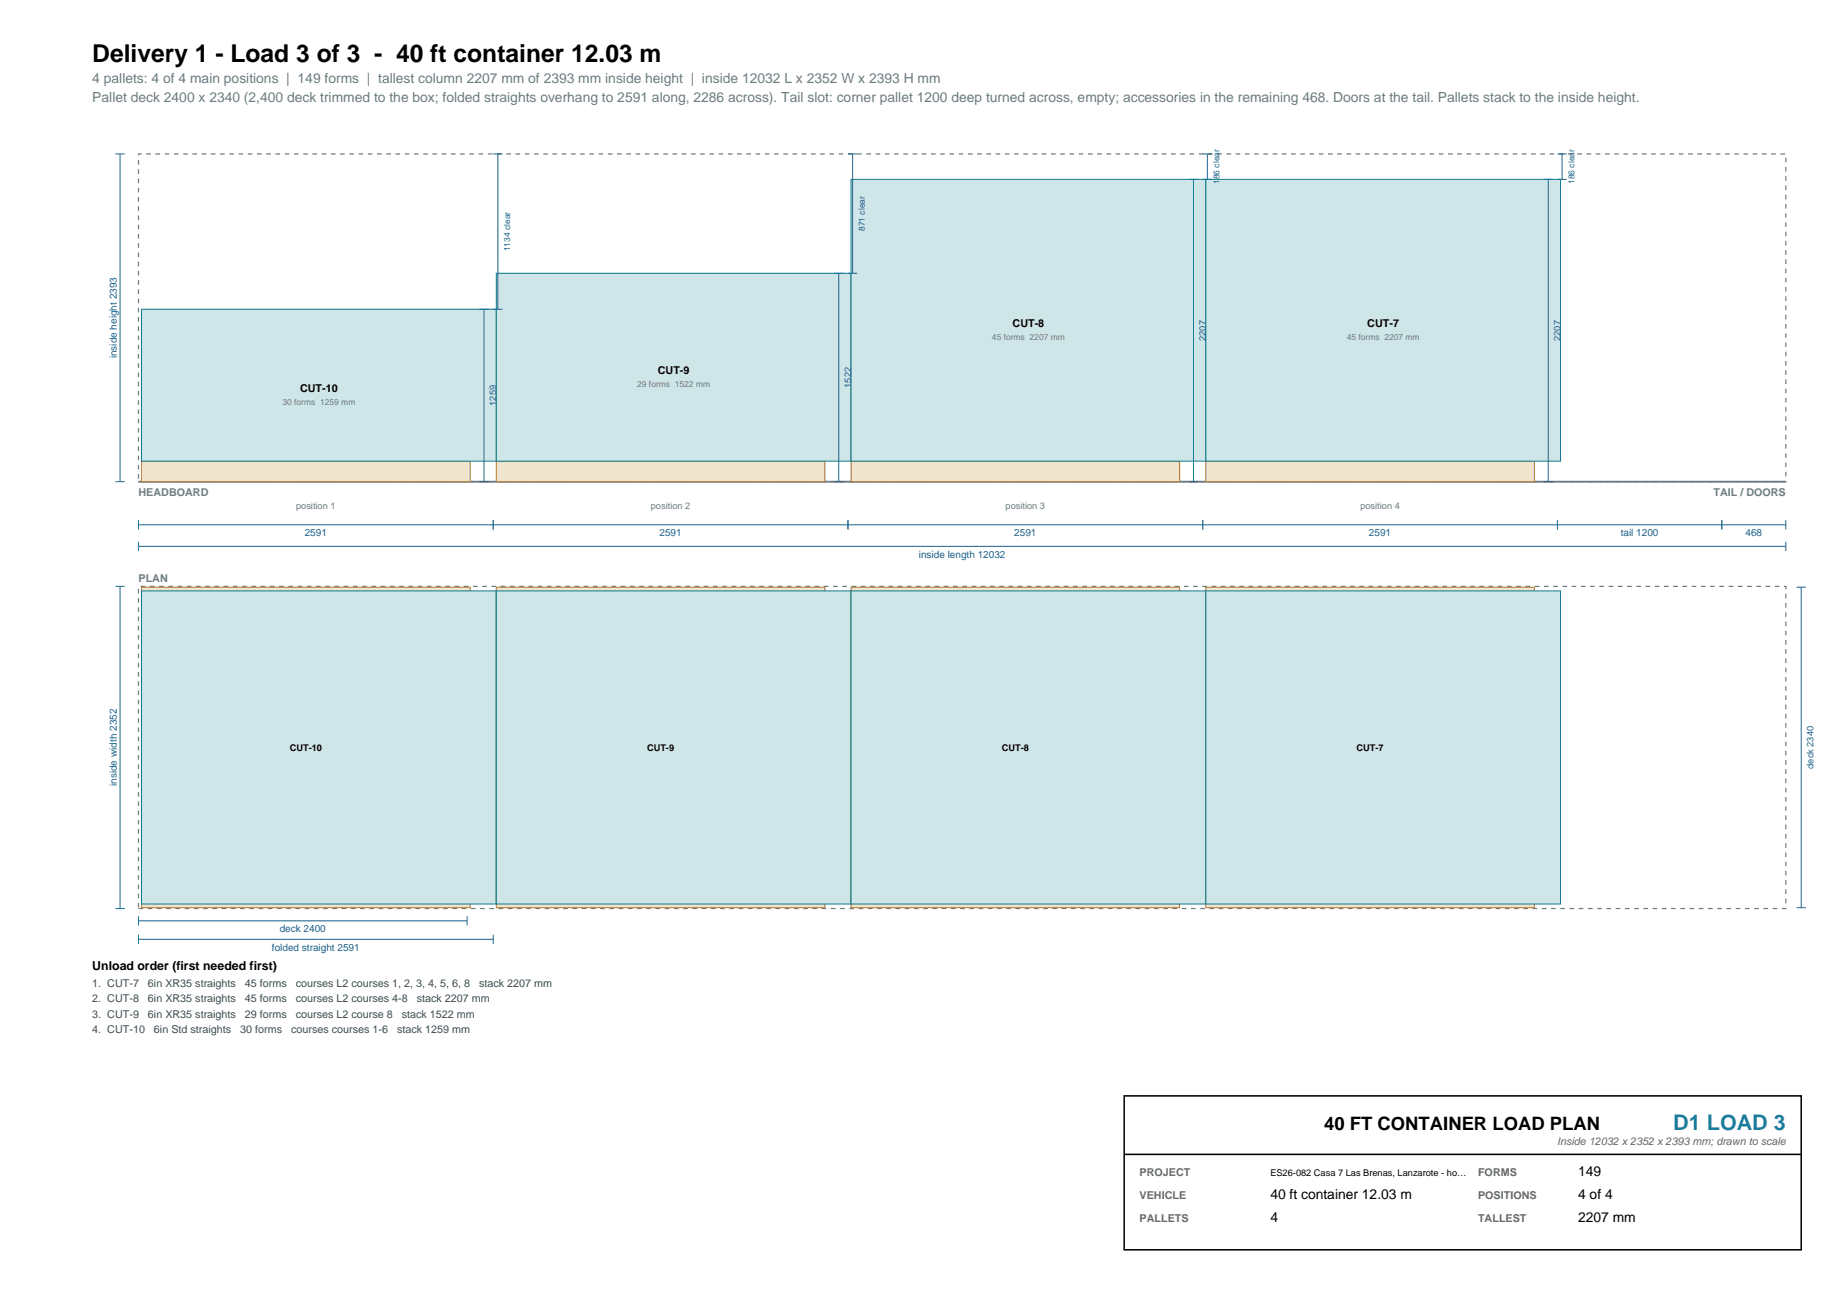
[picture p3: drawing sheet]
<svg xmlns="http://www.w3.org/2000/svg" width="420mm" height="297mm" viewBox="0 0 420 297" stroke-linecap="round" stroke-linejoin="round" font-family="sans-serif">
<defs><g id="words">
<text font-size="5.6" x="21.2" y="14.1">Delivery 1 - Load 3 of 3 - 40 ft container 12.03 m</text>
<text font-size="4.9" fill="#1976d2" x="383.6" y="258.9">D1 LOAD 3</text>
<text font-size="4.2" x="303.6" y="258.9">40 FT CONTAINER LOAD PLAN</text>
<g font-size="3.2" fill="#6b7c81">
<text x="21.2" y="19.1">4 pallets: 4 of 4 main positions | 149 forms | tallest column 2207 mm of 2393 mm inside height | inside 12032 L x 2352 W x 2393 H mm</text>
<text x="21.2" y="23.3">Pallet deck 2400 x 2340 (2,400 deck trimmed to the box; folded straights overhang to 2591 along, 2286 across). Tail slot: corner pallet 1200 deep turned across, empty; accessories in the remaining 468. Doors at the tail. Pallets stack to the inside height.</text>
</g>
<g font-size="3.2">
<text x="361.8" y="269.5">149</text>
<text x="291.2" y="274.8">40 ft container 12.03 m</text>
<text x="361.8" y="274.8">4 of 4</text>
<text x="291.2" y="280.1">4</text>
<text x="361.8" y="280.1">2207 mm</text>
</g>
<text font-size="2.8" x="21.2" y="222.3">Unload order (first needed first)</text>
<g font-size="2.5">
<text x="232.1" y="75">CUT-8</text>
<text x="313.5" y="75">CUT-7</text>
<text x="68.8" y="89.9">CUT-10</text>
<text x="150.8" y="85.8">CUT-9</text>
</g>
<g font-size="2.5" fill="#6b7c81">
<text x="31.7" y="113.6">HEADBOARD</text>
<text x="392.8" y="113.6">TAIL / DOORS</text>
<text x="31.7" y="133.3">PLAN</text>
</g>
<g font-size="2.5" fill="#3d4c50">
<text x="21.2" y="226.2">1. CUT-7</text>
<text x="33.9" y="226.2">6in XR35 straights</text>
<text x="56.2" y="226.2">45 forms</text>
<text x="67.8" y="226.2">courses L2 courses 1, 2, 3, 4, 5, 6, 8</text>
<text x="109.8" y="226.2">stack 2207 mm</text>
<text x="21.2" y="229.7">2. CUT-8</text>
<text x="21.2" y="233.3">3. CUT-9</text>
<text x="33.9" y="229.7">6in XR35 straights</text>
<text x="33.9" y="233.3">6in XR35 straights</text>
<text x="56.2" y="229.7">45 forms</text>
<text x="56.2" y="233.3">29 forms</text>
<text x="67.8" y="229.7">courses L2 courses 4-8</text>
<text x="67.8" y="233.3">courses L2 course 8</text>
<text x="92.1" y="233.3">stack 1522 mm</text>
<text x="95.6" y="229.7">stack 2207 mm</text>
<text x="21.2" y="236.8">4. CUT-10</text>
<text x="35.3" y="236.8">6in Std straights</text>
<text x="55.1" y="236.8">30 forms</text>
<text x="66.7" y="236.8">courses courses 1-6</text>
<text x="91" y="236.8">stack 1259 mm</text>
</g>
<g font-size="2.5" fill="#666">
<text x="357" y="262.4">Inside 12032 x 2352 x 2393 mm; drawn to scale</text>
<text x="261.3" y="269.5">PROJECT</text>
<text x="338.9" y="269.5">FORMS</text>
<text x="261.3" y="274.8">VEHICLE</text>
<text x="338.9" y="274.8">POSITIONS</text>
<text x="261.3" y="280.1">PALLETS</text>
<text x="338.9" y="280.1">TALLEST</text>
</g>
<g font-size="2.3" fill="#1f5f8b">
<text x="26.8" y="82.1" transform="rotate(-90 26.8 82.1)">inside height 2393</text>
<text x="69.9" y="122.9">2591</text>
<text x="151.2" y="122.9">2591</text>
<text x="232.5" y="122.9">2591</text>
<text x="313.8" y="122.9">2591</text>
<text x="371.6" y="122.9">tail 1200</text>
<text x="400.2" y="122.9">468</text>
<text x="210.6" y="127.9">inside length 12032</text>
<text x="26.8" y="180.2" transform="rotate(-90 26.8 180.2)">inside width 2352</text>
<text x="64.1" y="213.7">deck 2400</text>
<text x="62.3" y="217.9">folded straight 2591</text>
</g>
<g font-size="2.1" fill="#1f5f8b">
<text x="276.4" y="78.1" transform="rotate(-90 276.4 78.1)">2207</text>
<text x="357.8" y="78.1" transform="rotate(-90 357.8 78.1)">2207</text>
<text x="195.1" y="88.9" transform="rotate(-90 195.1 88.9)">1522</text>
<text x="113.8" y="93" transform="rotate(-90 113.8 93)">1259</text>
<text x="415.8" y="176.2" transform="rotate(-90 415.8 176.2)">deck 2340</text>
</g>
<g font-size="2.1" fill="#6b7c81">
<text x="67.9" y="116.7">position 1</text>
<text x="149.2" y="116.7">position 2</text>
<text x="230.5" y="116.7">position 3</text>
<text x="311.9" y="116.7">position 4</text>
</g>
<g font-size="2.1">
<text x="66.4" y="172">CUT-10</text>
<text x="148.3" y="172">CUT-9</text>
<text x="229.7" y="172">CUT-8</text>
<text x="311" y="172">CUT-7</text>
<text x="291.2" y="269.5">ES26-082 Casa 7 Las Brenas, Lanzarote - ho…</text>
</g>
<g font-size="1.9" fill="#1f5f8b">
<text x="279.6" y="42.2" transform="rotate(-90 279.6 42.2)">186 clear</text>
<text x="360.9" y="42.2" transform="rotate(-90 360.9 42.2)">186 clear</text>
<text x="198.3" y="52.9" transform="rotate(-90 198.3 52.9)">871 clear</text>
<text x="117" y="57.6" transform="rotate(-90 117 57.6)">1134 clear</text>
</g>
<g font-size="1.9" fill="#6b7c81">
<text x="227.4" y="77.9">45 forms 2207 mm</text>
<text x="308.7" y="77.9">45 forms 2207 mm</text>
<text x="146.1" y="88.6">29 forms 1522 mm</text>
<text x="64.8" y="92.7">30 forms 1259 mm</text>
</g>
</g></defs>
<path d="M31.7 35.3h377.7v75.1h-377.7z" fill="none" stroke="#6b7c81" stroke-width=".28" stroke-dasharray="1.1 1.1" stroke-linecap="butt"/>
<path d="M31.7 110.4h377.7" fill="none" stroke="#6b7c81" stroke-width=".42"/>
<path d="M32.5 105.7h75.3v4.7h-75.3z" fill-rule="evenodd" fill="#f0e4ce" stroke="#b4762b" stroke-width=".23"/>
<path d="M32.5 70.9h81.3v34.8h-81.3z" fill-rule="evenodd" fill="#cfe6e9" stroke="#0e7c86" stroke-width=".23"/>
<path d="M113.8 105.7h75.3v4.7h-75.3z" fill-rule="evenodd" fill="#f0e4ce" stroke="#b4762b" stroke-width=".23"/>
<path d="M113.8 62.6h81.3v43.1h-81.3z" fill-rule="evenodd" fill="#cfe6e9" stroke="#0e7c86" stroke-width=".23"/>
<path d="M195.1 105.7h75.3v4.7h-75.3z" fill-rule="evenodd" fill="#f0e4ce" stroke="#b4762b" stroke-width=".23"/>
<path d="M195.1 41.1h81.3v64.6h-81.3z" fill-rule="evenodd" fill="#cfe6e9" stroke="#0e7c86" stroke-width=".23"/>
<path d="M276.4 105.7h75.4v4.7h-75.4z" fill-rule="evenodd" fill="#f0e4ce" stroke="#b4762b" stroke-width=".23"/>
<path d="M276.4 41.1h81.4v64.6h-81.4z" fill-rule="evenodd" fill="#cfe6e9" stroke="#0e7c86" stroke-width=".23"/>
<g fill="none" stroke="#1f5f8b" stroke-width=".23">
<path d="M26.5 35.3h2.1M27.5 35.3v75.1M113.1 35.3h2.1M114.1 35.3v35.6M194.4 35.3h2.1M195.5 35.3v27.3M275.7 35.3h2.1M276.8 35.3v5.8M357.1 35.3h2.1M358.1 35.3v5.8M272.6 41.1h2.1M273.6 41.1v69.3"/>
<path d="M275.7 41.1h2.1M353.9 41.1h2.1M354.9 41.1v69.3M357.1 41.1h2.1M109.9 70.9h2.1M111 70.9v39.5M113.1 70.9h2.1M191.2 62.6h2.1M192.3 62.6v47.8M194.4 62.6h2.1M26.5 110.4h2.1M31.7 119.2v2.1"/>
<path d="M109.9 110.4h2.1M113.1 119.2v2.1M191.2 110.4h2.1M194.4 119.2v2.1M272.6 110.4h2.1M275.7 119.2v2.1M353.9 110.4h2.1M357.1 119.2v2.1M394.7 119.2v2.1M409.4 119.2v2.1M31.7 120.3h377.7M31.7 124.1v2.2"/>
<path d="M31.7 125.2h377.7M409.4 124.1v2.2"/>
</g>
<path d="M31.7 134.4h377.7v73.8h-377.7z" fill="none" stroke="#6b7c81" stroke-width=".28" stroke-dasharray="1.1 1.1" stroke-linecap="butt"/>
<path d="M32.5 134.6h75.3v73.4h-75.3z" fill-rule="evenodd" fill="#f0e4ce" stroke="#b4762b" stroke-width=".23"/>
<path d="M32.5 135.4h81.3v71.8h-81.3z" fill-rule="evenodd" fill="#cfe6e9" stroke="#0e7c86" stroke-width=".23"/>
<path d="M113.8 134.6h75.3v73.4h-75.3z" fill-rule="evenodd" fill="#f0e4ce" stroke="#b4762b" stroke-width=".23"/>
<path d="M113.8 135.4h81.3v71.8h-81.3z" fill-rule="evenodd" fill="#cfe6e9" stroke="#0e7c86" stroke-width=".23"/>
<path d="M195.1 134.6h75.3v73.4h-75.3z" fill-rule="evenodd" fill="#f0e4ce" stroke="#b4762b" stroke-width=".23"/>
<path d="M195.1 135.4h81.3v71.8h-81.3z" fill-rule="evenodd" fill="#cfe6e9" stroke="#0e7c86" stroke-width=".23"/>
<path d="M276.4 134.6h75.4v73.4h-75.4z" fill-rule="evenodd" fill="#f0e4ce" stroke="#b4762b" stroke-width=".23"/>
<path d="M276.4 135.4h81.4v71.8h-81.4z" fill-rule="evenodd" fill="#cfe6e9" stroke="#0e7c86" stroke-width=".23"/>
<path d="M26.5 134.4h2.1M27.5 134.4v73.8M411.9 134.6h2.1M412.9 134.6v73.4M26.5 208.2h2.1M31.7 211h75.4M31.7 210v2.1M31.7 214.2v2.1M31.7 215.3h81.4M107.1 210v2.1M113.1 214.2v2.1M411.9 208h2.1" fill="none" stroke="#1f5f8b" stroke-width=".23"/>
<path d="M257.7 251.1h155.2v35.3h-155.2z" fill-rule="evenodd" fill="#fff" stroke="#000" stroke-width=".35"/>
<path d="M257.7 264.5h155.2" fill="none" stroke="#000" stroke-width=".35"/>
<use href="#words"/>
</svg>
